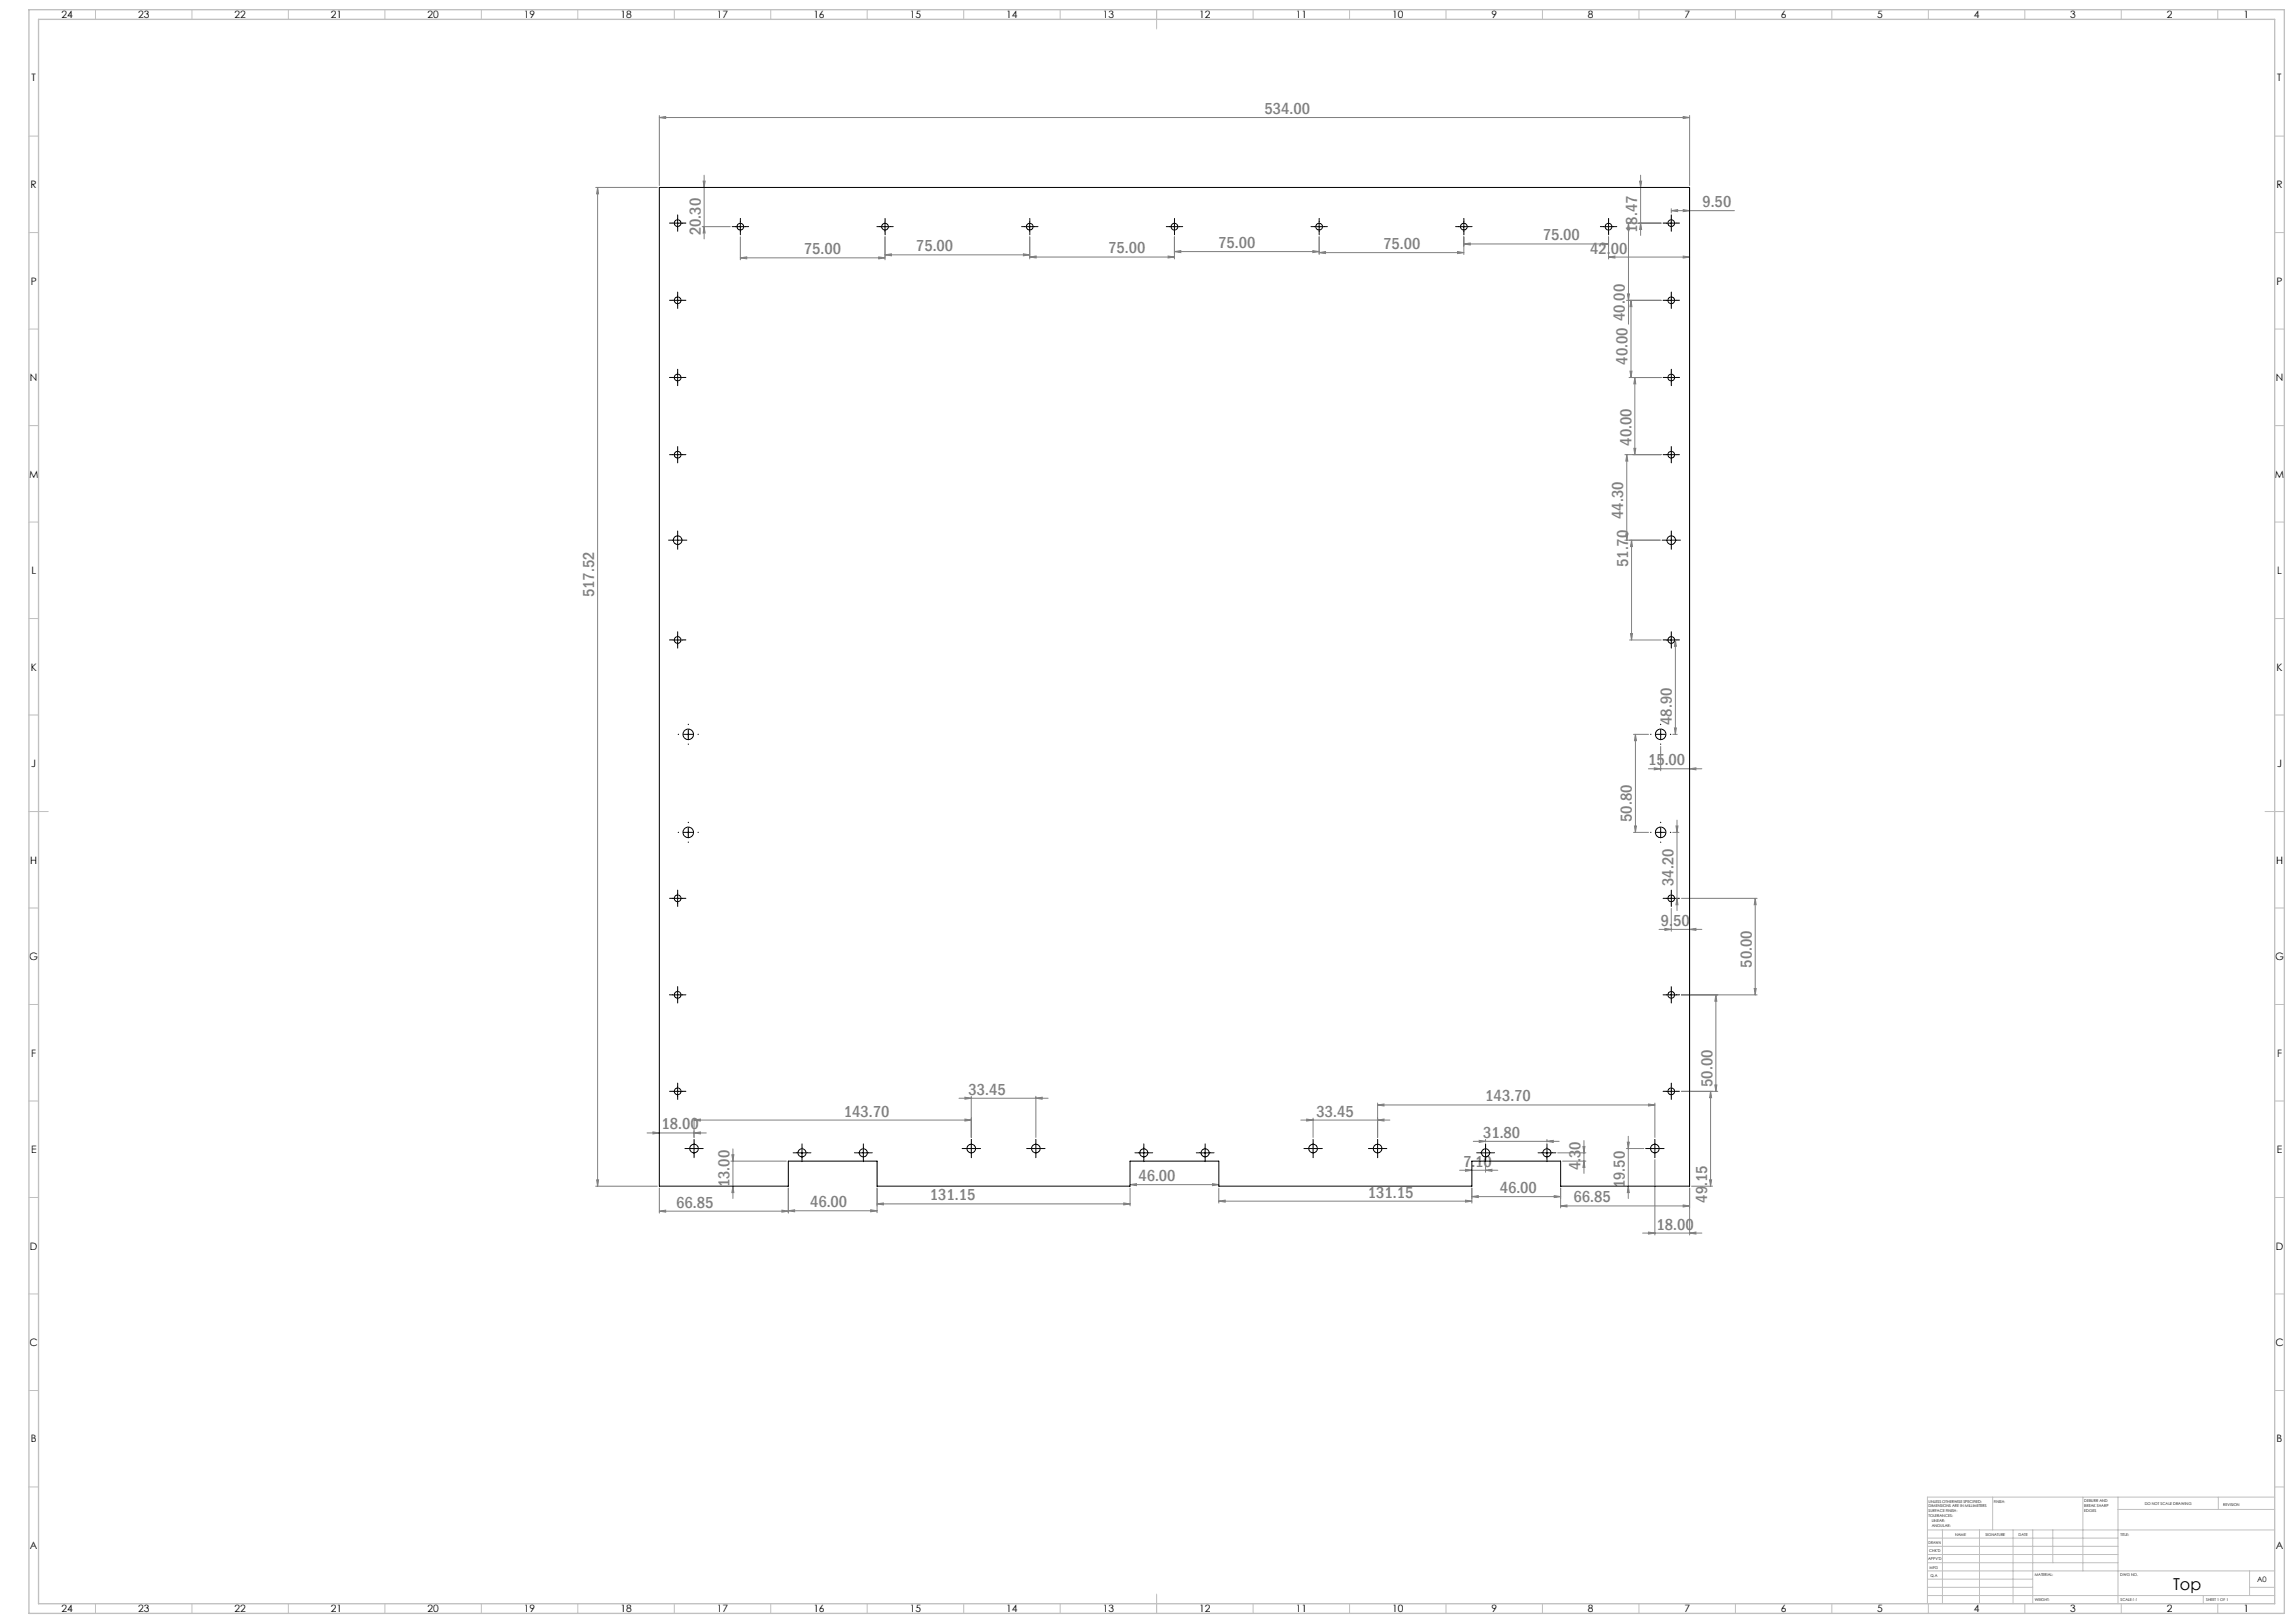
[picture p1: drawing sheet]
<svg xmlns="http://www.w3.org/2000/svg" width="1189mm" height="841mm" viewBox="0 0 1189 841" stroke-linecap="round" stroke-linejoin="round" font-family="sans-serif">
<defs><g id="words">
<g font-size="8.5" fill="#808080">
<text x="655" y="59">534.00</text>
<text x="882" y="107">9.50</text>
<text x="363" y="122" transform="rotate(-90 363 122)">20.30</text>
<text x="800" y="125">75.00</text>
<text x="849" y="121" transform="rotate(-90 849 121)">18.47</text>
<text x="417" y="132">75.00</text>
<text x="475" y="130">75.00</text>
<text x="574" y="131">75.00</text>
<text x="631" y="129">75.00</text>
<text x="717" y="129">75.00</text>
<text x="824" y="131">42.00</text>
<text x="844" y="189" transform="rotate(-90 844 189)">40.00 40.00</text>
<text x="846" y="231" transform="rotate(-90 846 231)">40.00</text>
<text x="841" y="269" transform="rotate(-90 841 269)">44.30</text>
<text x="844" y="294" transform="rotate(-90 844 294)">51.70</text>
<text x="308" y="310" transform="rotate(-90 308 310)">517.52</text>
<text x="867" y="376" transform="rotate(-90 867 376)">48.90</text>
<text x="854" y="397">15.00</text>
<text x="846" y="426" transform="rotate(-90 846 426)">50.80</text>
<text x="867" y="459" transform="rotate(-90 867 459)">34.20</text>
<text x="861" y="480">9.50</text>
<text x="908" y="501" transform="rotate(-90 908 501)">50.00</text>
<text x="888" y="563" transform="rotate(-90 888 563)">50.00</text>
<text x="502" y="567">33.45</text>
<text x="770" y="571">143.70</text>
<text x="437" y="579">143.70</text>
<text x="682" y="579">33.45</text>
<text x="343" y="585">18.00</text>
<text x="769" y="590">31.80</text>
<text x="758" y="605">7.10</text>
<text x="819" y="606" transform="rotate(-90 819 606)">4.30</text>
<text x="378" y="615" transform="rotate(-90 378 615)">13.00</text>
<text x="590" y="612">46.00</text>
<text x="842" y="616" transform="rotate(-90 842 616)">19.50</text>
<text x="482" y="622">131.15</text>
<text x="709" y="621">131.15</text>
<text x="777" y="618">46.00</text>
<text x="816" y="623">66.85</text>
<text x="885" y="623" transform="rotate(-90 885 623)">49.15</text>
<text x="350" y="626">66.85</text>
<text x="420" y="626">46.00</text>
<text x="859" y="637">18.00</text>
</g>
<text font-size="8.5" x="1126" y="824">Top</text>
<g font-size="5.3">
<text x="32" y="9">24</text>
<text x="72" y="9">23</text>
<text x="122" y="9">22</text>
<text x="172" y="9">21</text>
<text x="222" y="9">20</text>
<text x="272" y="9">19</text>
<text x="322" y="9">18</text>
<text x="372" y="9">17</text>
<text x="422" y="9">16</text>
<text x="472" y="9">15</text>
<text x="522" y="9">14</text>
<text x="572" y="9">13</text>
<text x="622" y="9">12</text>
<text x="672" y="9">11</text>
<text x="722" y="9">10</text>
<text x="773" y="9">9</text>
<text x="823" y="9">8</text>
<text x="873" y="9">7</text>
<text x="923" y="9">6</text>
<text x="973" y="9">5</text>
<text x="1023" y="9">4</text>
<text x="1073" y="9">3</text>
<text x="1123" y="9">2</text>
<text x="1163" y="9">1</text>
<text x="16" y="42">T</text>
<text x="1180" y="42">T</text>
<text x="16" y="97">R</text>
<text x="1180" y="97">R</text>
<text x="16" y="148">P</text>
<text x="1180" y="148">P</text>
<text x="16" y="198">N</text>
<text x="1180" y="198">N</text>
<text x="15" y="247">M</text>
<text x="1179" y="247">M</text>
<text x="16" y="298">L</text>
<text x="1180" y="298">L</text>
<text x="16" y="347">K</text>
<text x="1180" y="347">K</text>
<text x="16" y="398">J</text>
<text x="1180" y="398">J</text>
<text x="16" y="448">H</text>
<text x="1180" y="448">H</text>
<text x="15" y="497">G</text>
<text x="1179" y="497">G</text>
<text x="16" y="548">F</text>
<text x="1180" y="548">F</text>
<text x="16" y="597">E</text>
<text x="1180" y="597">E</text>
<text x="16" y="648">D</text>
<text x="1180" y="648">D</text>
<text x="15" y="698">C</text>
<text x="1179" y="698">C</text>
<text x="16" y="747">B</text>
<text x="1180" y="747">B</text>
<text x="16" y="803">A</text>
<text x="1180" y="803">A</text>
<text x="32" y="835">24</text>
<text x="72" y="835">23</text>
<text x="122" y="835">22</text>
<text x="172" y="835">21</text>
<text x="222" y="835">20</text>
<text x="272" y="835">19</text>
<text x="322" y="835">18</text>
<text x="372" y="835">17</text>
<text x="422" y="835">16</text>
<text x="472" y="835">15</text>
<text x="522" y="835">14</text>
<text x="572" y="835">13</text>
<text x="622" y="835">12</text>
<text x="672" y="835">11</text>
<text x="722" y="835">10</text>
<text x="773" y="835">9</text>
<text x="823" y="835">8</text>
<text x="873" y="835">7</text>
<text x="923" y="835">6</text>
<text x="973" y="835">5</text>
<text x="1023" y="835">4</text>
<text x="1073" y="835">3</text>
<text x="1123" y="835">2</text>
<text x="1163" y="835">1</text>
</g>
<text font-size="3.9" x="1170" y="820">A0</text>
<g font-size="2">
<text x="1000" y="779">UNLESS OTHERWISE SPECIFIED:</text>
<text x="1033" y="779">FINISH:</text>
<text x="1080" y="778">DEBURR AND</text>
<text x="1112" y="780">DO NOT SCALE DRAWING</text>
<text x="1000" y="781">DIMENSIONS ARE IN MILLIMETERS</text>
<text x="1000" y="784">SURFACE FINISH:</text>
<text x="1080" y="781">BREAK SHARP</text>
<text x="1080" y="783">EDGES</text>
<text x="1152" y="780">REVISION</text>
<text x="1000" y="786">TOLERANCES:</text>
<text x="1001" y="789">LINEAR:</text>
<text x="1001" y="791">ANGULAR:</text>
<text x="1013" y="796">NAME</text>
<text x="1029" y="796">SIGNATURE</text>
<text x="1046" y="796">DATE</text>
<text x="1099" y="796">TITLE:</text>
<text x="1000" y="800">DRAWN</text>
<text x="999" y="808">APPV'D</text>
<text x="1000" y="804">CHK'D</text>
<text x="1000" y="813">MFG</text>
<text x="1001" y="817">Q.A</text>
<text x="1055" y="817">MATERIAL:</text>
<text x="1099" y="817">DWG NO.</text>
<text x="1055" y="830">WEIGHT:</text>
<text x="1099" y="830">SCALE:1:1</text>
<text x="1143" y="830">SHEET 1 OF 1</text>
</g>
</g></defs>
<g fill="none" stroke="#808080" stroke-width=".52">
<path d="M342 60v36M876 60v36M342 61l3-1v1zM342 61h534M872 60l4 1h-4zM309 97h32M310 97v3h-1zM310 97v518M364 94h1v3zM365 91v33M850 94h1l-1 3zM850 91v31"/>
<path d="M364 117h14M365 117v4h-1zM843 116h18M844 116l1 3h-1zM844 116v52M850 116l1 3h-1zM866 109h4v1zM866 108v2M866 109h33M872 109h4l-4 1zM384 134l3-1v1zM384 123v12"/>
<path d="M384 134h75M455 133l4 1h-4zM459 123v12M459 132h3v1zM459 132h75M530 132h4l-4 1zM534 133h3v1zM534 123v11M534 133h75M605 133h4l-4 1zM609 123v11M609 130h3v1z"/>
<path d="M609 130h75M680 130h4l-4 1zM684 131l3-1v1zM684 123v9M684 131h75M755 130l4 1h-4zM759 126h3v1zM759 123v9M759 126h75M830 126h4l-4 1zM834 123v11M834 133h3v1z"/>
<path d="M834 133h42M872 133h4l-4 1zM843 156h18M844 152h1l-1 4zM845 156l1 3h-1zM845 156v40M844 196h17M845 192h1l-1 4zM847 196l1 3h-1zM847 196v40M842 236h19M843 236l1 3h-1z"/>
<path d="M843 236v44M847 232h1l-1 4zM842 280h18M843 277h1l-1 3zM846 280v3h-1zM846 280v52M845 332h16M845 328h1v4zM868 332l1 3h-1zM868 332v49M868 377h1l-1 4zM847 381h7"/>
<path d="M848 381v3h-1zM848 381v50M854 398h28M857 398h4l-4 1zM861 387v12M867 381h2M876 398h3v1zM847 431h7M847 428h1v3zM867 431h3M869 428h1l-1 3zM869 425v47"/>
<path d="M866 471v12M869 466l1 3h-1zM871 466h40M910 466v3h-1zM910 466v50M860 482h22M863 481l3 1h-3zM876 482l3-1v1zM871 516h40M889 516l1 3h-1zM889 516v50M909 512h1v4z"/>
<path d="M360 579v10M497 569h46M500 580h3l-3 1zM500 569h3l-3 1zM503 568v21M537 569h3v1zM537 568v21M677 580h4l-4 1zM681 579v10M714 573l3-1v1zM714 572v17M714 573h144"/>
<path d="M854 572l4 1h-4zM858 572v17M871 566h19M887 566v3h-1zM887 566v49M889 562h1l-1 4zM335 587h31M338 587h4l-4 1zM360 580h3v1zM360 580h143M360 587h3v1zM379 598h1v4z"/>
<path d="M380 595v26M674 580h46M714 580h3v1zM764 591h44M767 591h3l-3 1zM770 590v2M802 591h3v1zM802 590v2M807 597h15M820 594h1v3zM821 591v17M843 595h9"/>
<path d="M843 592h1v3zM844 589v32M309 615h32M309 611h1v4zM342 616v13M379 602h29M380 615v3h-1zM409 616v13M455 616v12M586 616v9M586 614l3-1v1zM586 614h46"/>
<path d="M628 613l4 1h-4zM632 616v7M757 606h19M760 606h3l-3 1zM763 616v7M770 606h3v1zM770 603v4M806 620h3l-3 1zM809 616v10M810 602h12M821 602v3h-1zM844 615v3h-1z"/>
<path d="M858 601v39M876 616v24M877 615h11M886 611h1v4zM342 628l3-1v1zM342 628h67M405 627l4 1h-4zM409 627h3v1zM409 627h46M451 627h4l-4 1zM455 624l3-1v1zM455 624h131"/>
<path d="M582 623l4 1h-4zM632 622h3v1zM632 622h131M760 622h3l-3 1zM763 620h3v1zM763 620h46M809 625l3-1v1zM809 625h67M851 639h31M854 638l4 1h-4zM872 624l4 1h-4zM876 639l3-1v1z"/>
</g>
<g fill="none" stroke="#000" stroke-width=".52" stroke-dasharray="15.2 1.3 1.3 1.3">
<path d="M349 116h-2M351 113v-2M351 118v2M354 116h1M381 117h-2M384 115v-2M384 120v2M386 117h2M456 117h-2M459 115v-2M459 120v2M461 117h2"/>
<path d="M531 117h-2M534 115v-2M534 120v2M536 117h2M606 117h-2M609 115v-2M609 120v2M611 117h2M681 117h-2M684 115v-2M684 120v2M686 117h2"/>
<path d="M756 117h-2M759 115v-2M759 120v2M761 117h2M831 117h-2M834 115v-2M834 120v2M836 117h2M864 116h-2M866 113v-2M866 118v2M869 116h1"/>
<path d="M349 156h-2M351 153v-2M351 158v2M354 156h1M864 156h-2M866 153v-2M866 158v2M869 156h1M349 196h-2M351 193v-2M351 198v2M354 196h1"/>
<path d="M864 196h-2M866 193v-2M866 198v2M869 196h1M349 236h-2M351 233v-2M351 238v2M354 236h1M864 236h-2M866 233v-2M866 238v2M869 236h1"/>
<path d="M349 280h-3M351 277v-2M354 280h2M864 280h-3M866 277v-2M869 280h2M351 282v3M866 282v3M349 332h-2M351 329v-2M351 334v2M354 332h1"/>
<path d="M864 332h-2M866 329v-2M866 334v2M869 332h1M357 375h.1M861 375h.1M352 380h-1M357 385v1M362 380h.1M856 380h-1M861 385v1M866 380h.1"/>
<path d="M352 431h-1M357 426h.1M357 436v1M362 431h.1M856 431h-1M861 426h.1M861 436v1M866 431h.1M349 465h-2M351 463v-2M351 468v2M354 465h1"/>
<path d="M864 465h-2M866 463v-2M866 468v2M869 465h1M349 515h-2M351 513v-2M351 518v2M354 515h1M864 515h-2M866 513v-2M866 518v2M869 515h1"/>
<path d="M349 565h-2M351 563v-2M351 568v2M354 565h1M864 565h-2M866 563v-2M866 568v2M869 565h1M357 595h-2M360 593v-3M360 598v2M362 595h2"/>
<path d="M413 597h-2M416 595v-2M416 600v2M418 597h2M445 597h-2M447 595v-2M447 600v2M450 597h2M501 595h-2M503 593v-3M503 598v2M506 595h2"/>
<path d="M534 595h-2M537 593v-3M537 598v2M539 595h3M590 597h-2M593 595v-2M593 600v2M595 597h2M622 597h-2M625 595v-2M625 600v2M627 597h2"/>
<path d="M678 595h-2M681 593v-3M681 598v2M683 595h2M712 595h-3M714 593v-3M714 598v2M717 595h2M767 597h-2M770 595v-2M770 600v2M772 597h3"/>
<path d="M799 597h-2M802 595v-2M802 600v2M804 597h2M855 595h-2M858 593v-3M858 598v2M860 595h2"/>
</g>
<g fill="none" stroke="#000" stroke-width=".52">
<path d="M349 116h5M351 113v5M381 117h5M384 115v5M456 117h5M459 115v5M531 117h5M534 115v5M606 117h5M609 115v5M681 117h5M684 115v5"/>
<path d="M756 117h5M759 115v5M831 117h5M834 115v5M864 116h5M866 113v5M349 156h5M351 153v5M864 156h5M866 153v5M349 196h5M351 193v5"/>
<path d="M864 196h5M866 193v5M349 236h5M351 233v5M864 236h5M866 233v5M349 280h5M351 277v5M864 280h5M866 277v5M349 332h5M351 329v5"/>
<path d="M864 332h5M866 329v5M357 378v5M861 378v5M354 381h5M858 381h5M354 431h5M357 429v5M858 431h5M861 429v5M349 466h5M351 463v5"/>
<path d="M864 466h5M866 463v5M349 516h5M351 513v5M864 516h5M866 513v5M349 566h5M351 563v5M864 566h5M866 563v5M357 595h5M360 593v5"/>
<path d="M413 597h5M416 595v5M445 597h5M447 595v5M501 595h5M503 593v5M534 595h5M537 593v5M590 597h5M593 595v5M622 597h5M625 595v5"/>
<path d="M678 595h5M681 593v5M712 595h5M714 593v5M767 597h5M770 595v5M799 597h5M802 595v5M855 595h5M858 593v5"/>
</g>
<g fill="none" stroke="#c0c0c0" stroke-width=".52">
<path d="M49 5v5M99 5v5M149 5v5M199 5v5M249 5v5M299 5v5M349 5v5M399 5v5M449 5v5M499 5v5M549 5v5M599 5v10"/>
<path d="M649 5v5M699 5v5M749 5v5M799 5v5M849 5v5M899 5v5M949 5v5M999 5v5M1049 5v5M1099 5v5M1149 5v5M15 71h5"/>
<path d="M1179 71h5M15 121h5M1179 121h5M15 171h5M1179 171h5M15 221h5M1179 221h5M15 271h5M1179 271h5M15 321h5M1179 321h5M15 371h5"/>
<path d="M1179 371h5M15 421h10M1174 421h10M15 471h5M1179 471h5M15 521h5M1179 521h5M15 571h5M1179 571h5M15 621h5M1179 621h5M15 671h5"/>
<path d="M1179 671h5M15 721h5M1179 721h5M15 771h5M1033 776v17M1080 776v38M1098 776v55M1150 776v6M1179 771h5M1179 776h-180v55M999 793h180M999 797h99"/>
<path d="M1007 793v38M1026 793v38M1043 793v38M1054 793v38M1064 793v17M1098 782h81M999 810h99M999 806h99M999 801h99M999 818h55M999 814h180M1166 814v13"/>
<path d="M49 831v5M99 831v5M149 831v5M199 831v5M249 831v5M299 831v5M349 831v5M399 831v5M449 831v5M499 831v5M549 831v5M599 826v10"/>
<path d="M649 831v5M699 831v5M749 831v5M799 831v5M849 831v5M899 831v5M949 831v5M999 827h180M999 823h55M999 831v5M1049 831v5M1099 831v5"/>
<path d="M1142 827v4M1149 831v5M1166 823h13"/>
</g>
<path d="M15 5h1169v831h-1169zM20 10h1159v821h-1159z" fill="none" stroke="#c0c0c0" stroke-width=".7"/>
<g fill="#808080">
<path d="M802 591h3v1zM767 591h3l-3 1zM680 130h4l-4 1zM609 130h3v1zM530 132h4l-4 1zM459 132h3v1zM872 60l4 1h-4zM342 61l3-1v1zM451 627h4l-4 1zM409 627h3v1zM628 613l4 1h-4zM586 614l3-1v1zM806 620h3l-3 1zM763 620h3v1z"/>
<path d="M714 573l3-1v1zM854 572l4 1h-4zM677 580h4l-4 1zM714 580h3v1zM360 580h3v1zM500 580h3l-3 1zM500 569h3l-3 1zM537 569h3v1zM760 606h3l-3 1zM770 606h3v1zM759 126h3v1zM830 126h4l-4 1zM684 131l3-1v1zM755 130l4 1h-4zM534 133h3v1zM605 133h4l-4 1zM384 134l3-1v1zM455 133l4 1h-4zM342 628l3-1v1zM405 627l4 1h-4z"/>
<path d="M854 638l4 1h-4zM876 639l3-1v1zM866 109h4v1zM872 109h4l-4 1zM857 398h4l-4 1zM876 398h3v1zM863 481l3 1h-3zM876 482l3-1v1z"/>
<path d="M360 587h3v1zM338 587h4l-4 1zM872 133h4l-4 1zM834 133h3v1z"/>
<path d="M845 328h1v4zM846 280v3h-1z"/>
<path d="M843 592h1v3zM844 615v3h-1zM887 566v3h-1zM886 611h1v4z"/>
<path d="M820 594h1v3zM821 602v3h-1zM889 516l1 3h-1zM889 562h1l-1 4zM910 466v3h-1zM909 512h1v4zM848 381v3h-1zM847 428h1v3zM843 236l1 3h-1zM843 277h1l-1 3zM847 196l1 3h-1zM847 232h1l-1 4zM844 116l1 3h-1zM844 152h1l-1 4zM845 156l1 3h-1zM845 192h1l-1 4zM850 94h1l-1 3zM850 116l1 3h-1zM868 332l1 3h-1zM868 377h1l-1 4zM869 428h1l-1 3zM869 466l1 3h-1zM364 94h1v3zM365 117v4h-1zM310 97v3h-1zM309 611h1v4zM379 598h1v4zM380 615v3h-1z"/>
<path d="M809 625l3-1v1zM872 624l4 1h-4z"/>
<path d="M455 624l3-1v1zM582 623l4 1h-4zM632 622h3v1zM760 622h3l-3 1z"/>
</g>
<g fill="none" stroke="#000" stroke-width=".52">
<path d="M342 97h534v518h-67v-13h-46v13h-131v-13h-46v13h-131v-13h-46v13h-67z"/>
<circle cx="351" cy="116" r="1.7"/>
<circle cx="384" cy="117" r="1.7"/>
<circle cx="459" cy="117" r="1.7"/>
<circle cx="534" cy="117" r="1.7"/>
<circle cx="609" cy="117" r="1.7"/>
<circle cx="684" cy="117" r="1.7"/>
<circle cx="759" cy="117" r="1.7"/>
<circle cx="834" cy="117" r="1.7"/>
<circle cx="866" cy="116" r="1.7"/>
<circle cx="351" cy="156" r="1.7"/>
<circle cx="866" cy="156" r="1.7"/>
<circle cx="351" cy="196" r="1.7"/>
<circle cx="866" cy="196" r="1.7"/>
<circle cx="351" cy="236" r="1.8"/>
<circle cx="866" cy="236" r="1.8"/>
<circle cx="351" cy="280" r="2.3"/>
<circle cx="866" cy="280" r="2.3"/>
<circle cx="351" cy="332" r="1.7"/>
<circle cx="866" cy="332" r="1.7"/>
<circle cx="357" cy="381" r="2.7"/>
<circle cx="861" cy="381" r="2.7"/>
<circle cx="357" cy="431" r="2.7"/>
<circle cx="861" cy="431" r="2.7"/>
<circle cx="351" cy="466" r="1.8"/>
<circle cx="866" cy="466" r="1.8"/>
<circle cx="351" cy="516" r="1.8"/>
<circle cx="866" cy="516" r="1.8"/>
<circle cx="351" cy="566" r="1.8"/>
<circle cx="866" cy="566" r="1.8"/>
<circle cx="360" cy="595" r="2.3"/>
<circle cx="416" cy="597" r="2.1"/>
<circle cx="447" cy="597" r="2.1"/>
<circle cx="503" cy="595" r="2.3"/>
<circle cx="537" cy="595" r="2.3"/>
<circle cx="593" cy="597" r="2.1"/>
<circle cx="625" cy="597" r="2.1"/>
<circle cx="681" cy="595" r="2.3"/>
<circle cx="714" cy="595" r="2.3"/>
<circle cx="770" cy="597" r="2.1"/>
<circle cx="802" cy="597" r="2.1"/>
<circle cx="858" cy="595" r="2.3"/>
</g>
<use href="#words"/>
</svg>
